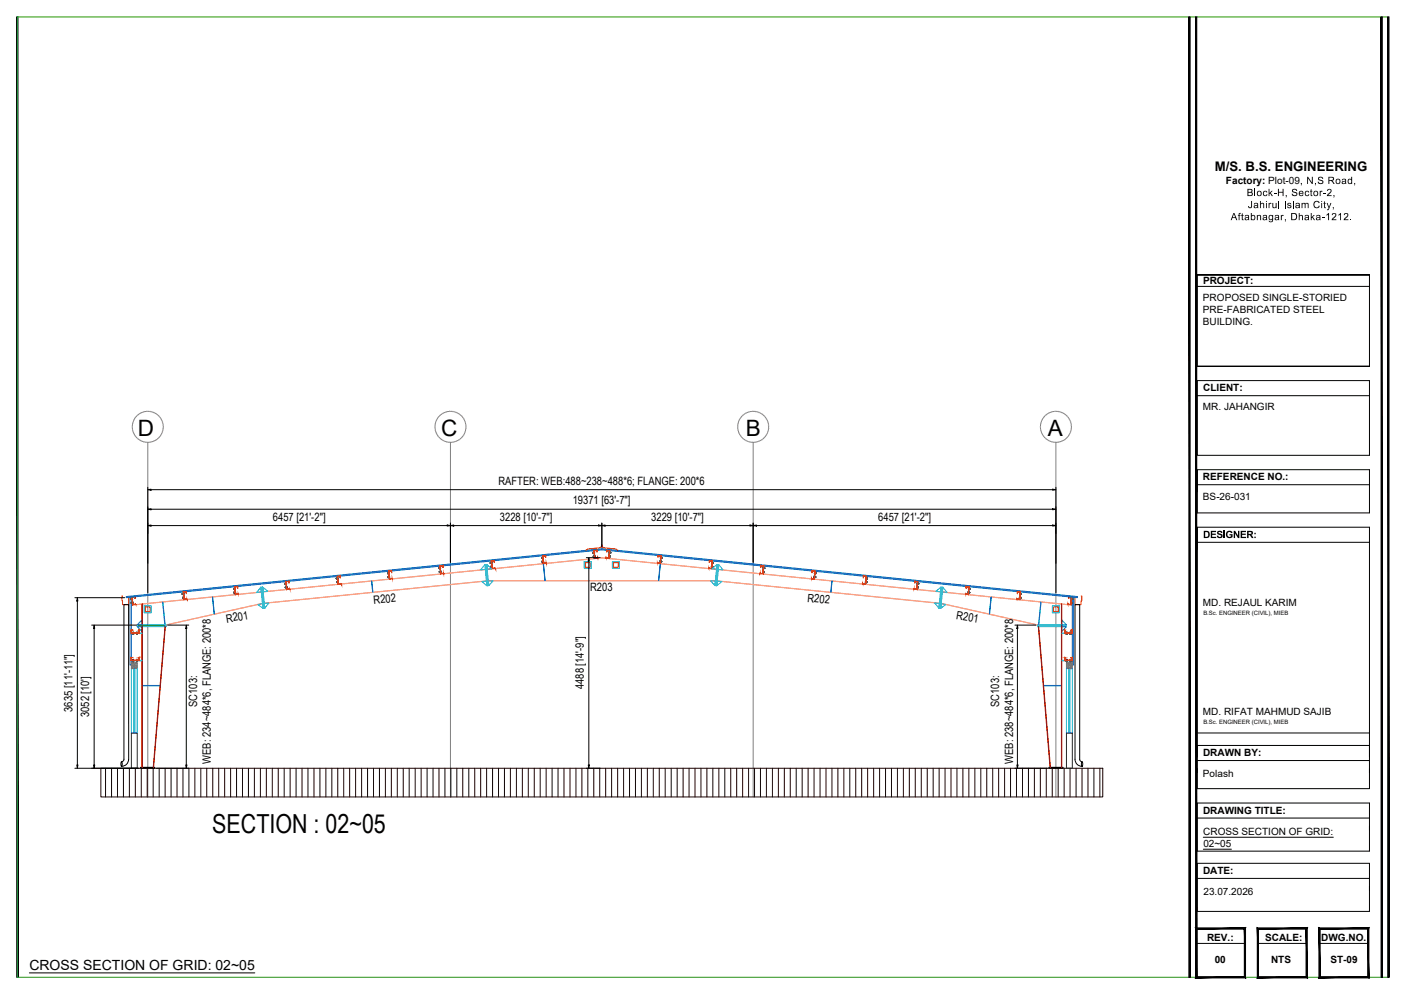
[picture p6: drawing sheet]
<svg xmlns="http://www.w3.org/2000/svg" width="420mm" height="297mm" viewBox="0 0 420 297" stroke-linecap="round" stroke-linejoin="round" font-family="sans-serif">
<defs><g id="words">
<text font-size="7.8" x="63.5" y="249.1">SECTION : 02~05</text>
<g font-size="6.7">
<text x="41.3" y="130.3">D</text>
<text x="132" y="130.4">C</text>
<text x="223" y="130.3">B</text>
<text x="313.4" y="130.3">A</text>
</g>
<text font-size="4.2" x="8.8" y="289.8">CROSS SECTION OF GRID: 02~05</text>
<text font-size="3.9" x="363.3" y="51.1">M/S. B.S. ENGINEERING</text>
<g font-size="3.4">
<text x="149.1" y="145">RAFTER: WEB:488~238~488*6; FLANGE: 200*6</text>
<text x="81.6" y="155.6">6457 [21'-2&quot;]</text>
<text x="149.5" y="155.6">3228 [10'-7&quot;]</text>
<text x="171.3" y="150.7">19371 [63'-7&quot;]</text>
<text x="194.8" y="155.6">3229 [10'-7&quot;]</text>
<text x="262.7" y="155.6">6457 [21'-2&quot;]</text>
<text x="176.5" y="176.6">R203</text>
<text x="241.4" y="179.8" transform="rotate(6 241.4 179.8)">R202</text>
<text x="111.8" y="180.5" transform="rotate(-6 111.8 180.5)">R202</text>
<text x="285.9" y="185" transform="rotate(10 285.9 185)">R201</text>
<text x="67.8" y="186.1" transform="rotate(-10 67.8 186.1)">R201</text>
<text x="174.6" y="205.9" transform="rotate(-90 174.6 205.9)">4488 [14'-9&quot;]</text>
<text x="21.7" y="212.7" transform="rotate(-90 21.7 212.7)">3635 [11'-11&quot;]</text>
<text x="26.7" y="214.3" transform="rotate(-90 26.7 214.3)">3052 [10']</text>
<text x="59" y="211.2" transform="rotate(-90 59 211.2)">SC103:</text>
<text x="298.8" y="211.2" transform="rotate(-90 298.8 211.2)">SC103:</text>
<text x="63.1" y="228.2" transform="rotate(-90 63.1 228.2)">WEB: 234~484*6, FLANGE: 200*8</text>
<text x="303" y="228.2" transform="rotate(-90 303 228.2)">WEB: 238~484*6, FLANGE: 200*8</text>
</g>
<g font-size="3">
<text x="366.6" y="55">Factory: Plot-09</text>
<text x="372.8" y="58.6">Block-H, Sector-2,</text>
<text x="388.7" y="55">, N,S Road,</text>
<text x="368" y="65.8">Aftabnagar, Dhaka-1212.</text>
<text x="373.2" y="62.2">Jahirul Islam City,</text>
<text x="359.7" y="90">PROPOSED SINGLE-STORIED</text>
<text x="359.8" y="84.8">PROJECT:</text>
<text x="359.7" y="93.6">PRE-FABRICATED STEEL</text>
<text x="359.7" y="97.2">BUILDING.</text>
<text x="359.8" y="117">CLIENT:</text>
<text x="359.7" y="122.6">MR. JAHANGIR</text>
<text x="359.7" y="143.6">REFERENCE NO.:</text>
<text x="359.7" y="149.3">BS-26-031</text>
<text x="359.8" y="160.8">DESIGNER:</text>
<text x="359.7" y="181.2">MD. REJAUL KARIM</text>
<text x="359.7" y="213.7">MD. RIFAT MAHMUD SAJIB</text>
<text x="359.8" y="226">DRAWN BY:</text>
<text x="359.7" y="232.3">Polash</text>
<text x="359.8" y="243.2">DRAWING TITLE:</text>
<text x="359.8" y="249.6">CROSS SECTION OF GRID:</text>
<text x="359.9" y="253.1">02~05</text>
<text x="359.8" y="261.2">DATE:</text>
<text x="359.9" y="267.6">23.07.2026</text>
<text x="361" y="281.1">REV.:</text>
<text x="378.4" y="281.2">SCALE:</text>
<text x="395.1" y="281.2">DWG.NO.</text>
<text x="363.2" y="287.8">00</text>
<text x="380.1" y="287.9">NTS</text>
<text x="397.9" y="287.9">ST-09</text>
</g>
<g font-size="1.8">
<text x="359.9" y="183.9">B.Sc. ENGINEER (CIVIL), MIEB</text>
<text x="359.9" y="216.5">B.Sc. ENGINEER (CIVIL), MIEB</text>
</g>
</g></defs>
<!-- layer: gr-line -->
<g fill="none" stroke="#808080" stroke-width=".3">
<path d="M39.6 127.8v.5M39.6 126.8v.5M39.7 128.8l.2 .5M39.9 125.9l-.2 .4M40.1 129.7l.3 .5M40.3 125l-.2 .4M40.7 130.6l.3 .3M41 124.2l-.4 .4M41.4 131.2l.4 .3M41.8 123.6l-.4 .3M42.3 131.8l.4 .1M42.7 123.2l-.5 .2"/>
<path d="M43.2 132.1l.5 .1M43.7 123h-.5M44.2 122.9h.5M44.7 132.2h-.5v106M45.2 123l.5 .2M45.7 131.9l-.5 .2M46.1 123.3l.5 .3M46.6 131.5l-.5 .2M47 123.9l.4 .3M47.4 130.9l-.4 .3M47.7 124.6l.3 .4M48 130.1l-.3 .4"/>
<path d="M48.3 125.4l.2 .4M48.5 129.3l-.2 .4M48.6 126.3l.2 .5M48.7 128.3l-.1 .5M48.8 127.3v.5M130.1 127.8l.1 .5M130.1 126.8v.5M130.3 128.8l.1 .5M130.4 125.9l-.1 .4M130.6 129.7l.3 .5M130.9 125l-.3 .4M131.2 130.6l.4 .3"/>
<path d="M131.5 124.2l-.3 .4M131.9 131.2l.4 .3M132.3 123.6l-.4 .3M132.8 131.8l.5 .1M133.2 123.2l-.4 .2M133.7 132.1l.5 .1M134.2 123h-.5M134.7 122.9h.5M135.2 132.2h-.5v106M135.7 123l.5 .2M136.2 131.9l-.5 .2M136.7 123.3l.4 .3"/>
<path d="M137.1 131.5l-.4 .2M137.5 123.9l.4 .3M137.9 130.9l-.4 .3M138.2 124.6l.3 .4M138.5 130.1l-.3 .4M138.8 125.4l.2 .4M139 129.3l-.2 .4M139.2 126.3l.1 .5M139.3 128.3l-.1 .5M139.3 127.3v.5M220.6 127.8l.1 .5M220.7 126.8l-.1 .5"/>
<path d="M220.8 128.8l.1 .5M220.9 125.9l-.1 .4M221.1 129.7l.3 .5M221.4 125l-.3 .4M221.7 130.6l.4 .3M222 124.2l-.3 .4M222.5 131.2l.4 .3M222.8 123.6l-.4 .3M223.3 131.8l.5 .1M223.8 123.2l-.5 .2M224.3 132.1l.5 .1M224.7 123h-.5"/>
<path d="M225.2 122.9h.5M225.7 132.2h-.5v106M226.2 123l.5 .2M226.7 131.9l-.5 .2M227.2 123.3l.4 .3M227.6 131.5l-.4 .2M228 123.9l.4 .3M228.4 130.9l-.4 .3M228.8 124.6l.3 .4M229.1 130.1l-.3 .4M229.3 125.4l.2 .4M229.6 129.3l-.3 .4"/>
<path d="M229.7 126.3l.1 .5M229.8 128.3l-.1 .5M229.9 127.3l-.1 .5M311.2 127.8v.5M311.2 126.8v.5M311.3 128.8l.2 .5M311.5 125.9l-.2 .4M311.7 129.7l.3 .5M311.9 125l-.2 .4M312.3 130.6l.3 .3M312.6 124.2l-.4 .4M313 131.2l.4 .3"/>
<path d="M313.4 123.6l-.5 .3M313.8 131.8l.5 .1M314.3 123.2l-.5 .2M314.8 132.1l.5 .1M315.3 123h-.6M315.7 122.9h.6M316.3 132.2h-.5v106M316.8 123l.4 .2M317.2 131.9l-.4 .2M317.7 123.3l.4 .3M318.2 131.5l-.5 .2M318.6 123.9l.3 .3"/>
<path d="M318.9 130.9l-.3 .3M319.3 124.6l.3 .4M319.6 130.1l-.3 .4M319.8 125.4l.3 .4M320.1 129.3l-.3 .4M320.2 126.3l.1 .5M320.3 128.3l-.1 .5M320.4 127.3v.5"/>
</g>
<!-- layer: Base -->
<g fill="none" stroke="#1f0000" stroke-width=".3">
<path d="M30.2 229.6h299.6v8.6h-299.6zM31.6 229.6v8.6M33.4 229.6v8.6M35.1 229.6v8.6M36.9 229.6v8.6M38.7 229.6v8.6M40.5 229.6v8.6M42.2 229.6v8.6M44 229.6v8.6M45.8 229.6v8.6M47.6 229.6v8.6M49.4 229.6v8.6"/>
<path d="M51.2 229.6v8.6M52.9 229.6v8.6M54.7 229.6v8.6M56.5 229.6v8.6M58.3 229.6v8.6M60 229.6v8.6M61.8 229.6v8.6M63.6 229.6v8.6M65.4 229.6v8.6M67.2 229.6v8.6M69 229.6v8.6M70.7 229.6v8.6"/>
<path d="M72.5 229.6v8.6M74.3 229.6v8.6M76.1 229.6v8.6M77.9 229.6v8.6M79.7 229.6v8.6M81.4 229.6v8.6M83.2 229.6v8.6M85 229.6v8.6M86.8 229.6v8.6M88.5 229.6v8.6M90.3 229.6v8.6M92.1 229.6v8.6"/>
<path d="M93.9 229.6v8.6M95.7 229.6v8.6M97.5 229.6v8.6M99.2 229.6v8.6M101 229.6v8.6M102.8 229.6v8.6M104.6 229.6v8.6M106.3 229.6v8.6M108.1 229.6v8.6M109.9 229.6v8.6M111.7 229.6v8.6M113.5 229.6v8.6"/>
<path d="M115.3 229.6v8.6M117 229.6v8.6M118.8 229.6v8.6M120.6 229.6v8.6M122.4 229.6v8.6M124.2 229.6v8.6M125.9 229.6v8.6M127.7 229.6v8.6M129.5 229.6v8.6M131.3 229.6v8.6M133.1 229.6v8.6M134.8 229.6v8.6"/>
<path d="M136.6 229.6v8.6M138.4 229.6v8.6M140.2 229.6v8.6M142 229.6v8.6M143.7 229.6v8.6M145.5 229.6v8.6M147.3 229.6v8.6M149.1 229.6v8.6M150.9 229.6v8.6M152.6 229.6v8.6M154.4 229.6v8.6M156.2 229.6v8.6"/>
<path d="M158 229.6v8.6M159.8 229.6v8.6M161.5 229.6v8.6M163.3 229.6v8.6M165.1 229.6v8.6M166.9 229.6v8.6M168.7 229.6v8.6M170.5 229.6v8.6M172.2 229.6v8.6M174 229.6v8.6M175.8 229.6v8.6M177.6 229.6v8.6"/>
<path d="M179.3 229.6v8.6M181.1 229.6v8.6M182.9 229.6v8.6M184.7 229.6v8.6M186.5 229.6v8.6M188.3 229.6v8.6M190 229.6v8.6M191.8 229.6v8.6M193.6 229.6v8.6M195.4 229.6v8.6M197.1 229.6v8.6M198.9 229.6v8.6"/>
<path d="M200.7 229.6v8.6M202.5 229.6v8.6M204.3 229.6v8.6M206.1 229.6v8.6M207.8 229.6v8.6M209.6 229.6v8.6M211.4 229.6v8.6M213.2 229.6v8.6M215 229.6v8.6M216.7 229.6v8.6M218.5 229.6v8.6M220.3 229.6v8.6"/>
<path d="M222.1 229.6v8.6M223.9 229.6v8.6M225.6 229.6v8.6M227.4 229.6v8.6M229.2 229.6v8.6M231 229.6v8.6M232.8 229.6v8.6M234.5 229.6v8.6M236.3 229.6v8.6M238.1 229.6v8.6M239.9 229.6v8.6M241.7 229.6v8.6"/>
<path d="M243.4 229.6v8.6M245.2 229.6v8.6M247 229.6v8.6M248.8 229.6v8.6M250.6 229.6v8.6M252.3 229.6v8.6M254.1 229.6v8.6M255.9 229.6v8.6M257.7 229.6v8.6M259.5 229.6v8.6M261.3 229.6v8.6M263 229.6v8.6"/>
<path d="M264.8 229.6v8.6M266.6 229.6v8.6M268.4 229.6v8.6M270.2 229.6v8.6M271.9 229.6v8.6M273.7 229.6v8.6M275.5 229.6v8.6M277.3 229.6v8.6M279.1 229.6v8.6M280.8 229.6v8.6M282.6 229.6v8.6M284.4 229.6v8.6"/>
<path d="M286.2 229.6v8.6M288 229.6v8.6M289.7 229.6v8.6M291.5 229.6v8.6M293.3 229.6v8.6M295.1 229.6v8.6M296.9 229.6v8.6M298.6 229.6v8.6M300.4 229.6v8.6M302.2 229.6v8.6M304 229.6v8.6M305.8 229.6v8.6"/>
<path d="M307.6 229.6v8.6M309.3 229.6v8.6M311.1 229.6v8.6M312.9 229.6v8.6M314.7 229.6v8.6M316.4 229.6v8.6M318.2 229.6v8.6M320 229.6v8.6M321.8 229.6v8.6M323.6 229.6v8.6M325.4 229.6v8.6M327.1 229.6v8.6"/>
<path d="M328.9 229.6v8.6"/>
</g>
<!-- layer: Base plate -->
<path d="M42.1 229.3h4.2v.3h-4.2zM313.7 229.3h4.2v.3h-4.2z" fill="none" stroke="#000" stroke-width=".3"/>
<!-- layer: Rafter -->
<path d="M177.7 166.8h.1M182.2 166.8h.1M39.6 180.7h.1M39.6 180.7l140.4-14 140.3 14-140.3-14zM49.7 186.8l28.8-6.4 67.5-6.8h67.9l67.6 6.8 28.8 6.4M49.7 186.7l28.8-6.4 67.5-6.8h67.9l67.6 6.8 28.8 6.4M320.4 180.7h.1" fill="none" stroke="#ff9f7f" stroke-width=".3"/>
<!-- layer: Connection Plate -->
<g fill="none" stroke="#00b3b3" stroke-width=".3">
<path d="M78 175.5l.6 6.3 .6-.1M78 175.5l.1 1.4-1.3 .1zM78.3 175.5l.6 6.2M78.5 175.5l1.6 1.2-1.4 .1zM78.5 175.5l.7 6.2M78.5 175.5h-.5M144.1 173.8l1.4-.2 .1 1.4zM145 168.7l-1.3 1.6 1.4-.1M145.3 168.7l.6 6.3M145.5 168.7h-.5l.6 6.3h.6M145.5 168.7l1.6 1.3-1.4 .1zM145.5 168.7l.7 6.3"/>
<path d="M146 173.6h1.4l-1.2 1.4zM174.7 167.8h2.1v2.1h-2.1zM183.1 167.8h2.1v2.1h-2.1zM212.5 173.6h1.4l-.1 1.4zM212.9 170l1.5-1.3-.1 1.4zM213.8 175l.6-6.3h.6l-.7 6.3M213.8 175h.5M214.5 173.6l1.4 .2-1.6 1.2zM214.7 168.7l-.6 6.3M215 168.7l1.2 1.6-1.4-.1M279.9 176.7l1.5-1.2-.1 1.3zM281.7 175.5l-.6 6.2"/>
<path d="M282 175.5l1.2 1.5-1.4-.1zM282 175.5h-.6l-.6 6.2 .5 .1M282 175.5l-.7 6.3M41 186.7h8.7v.6h-8.7zM41 187h8.7M43.1 181h2.1v2.1h-2.1zM77.1 180.7l1.4-.3 .1 1.4zM79 180.3l1.4-.1-1.2 1.5zM279.5 180.2l1.4 .1-.1 1.4zM281.5 180.4l1.3 .3-1.5 1.1zM310.3 186.7h8.6v.6h-8.6zM310.3 187h8.6"/>
<path d="M314.7 181h2.1v2.1h-2.1z"/>
</g>
<!-- layer: Stiffener -->
<g fill="none" stroke="#008ab8" stroke-width=".3">
<path d="M48.6 179.9l.7 6.8M48.7 179.9l.7 6.8M63.5 178.4l.6 5.1zM111.1 173.7l.3 3.3zM162.5 168.5l.5 5zM197.4 168.5l-.5 5zM248.8 173.7l-.3 3.3zM296.4 178.4l-.6 5.1zM311.3 179.9l-.7 6.8M41 187.3h1.4v1.4zM42.4 185.3v1.4h-1.4zM317.5 187.3h1.4l-1.4 1.4z"/>
<path d="M317.5 185.3l1.4 1.4h-1.4zM42.5 204.8h5.4zM312.1 204.8l5.3 .1z"/>
</g>
<!-- layer: Trim -->
<path d="M36.7 178.1h-.3l.2 2.6h1.9v-2.2l1.7-.1M175.2 164.5l.6-.5 3.8-.3 .4-.9 .3 .9 3.9 .3 .5 .5M323.3 178.1h.2l-.2 2.6h-1.8v-2.2l-1.7-.1" fill="none" stroke="#f00" stroke-width=".3"/>
<!-- layer: DIM -->
<g fill="none" stroke="#000" stroke-width=".3">
<path d="M44.2 145.6v31.5M45.2 157.1h88.5M45.2 152.2h269.6M45.2 146.3h269.6M134.7 156.3v11.7M135.7 157.1h43.3M180 156.3v7.2M181 157.1h43.3M225.2 156.3v11.7M226.2 157.1h88.6M315.8 145.6v31.5M22.4 178.6h14.9"/>
<path d="M23.1 179.6v49M175.3 166.7h4.2M176.1 167.6v61M27.4 186.8h21.8M28.2 187.8v40.8M50.1 186.8h6.4M55.7 187.8v40.8M303.5 186.8h6.3M304.2 187.8v40.8M22.4 229.6h19.2M36.3 227.7a.77 .77 0 0 1 0 1.2zM38.5 226.9a2.11 2.11 0 0 1-2.1 2.1"/>
<path d="M38.5 226.9v-46.2h-1.4v46.2l-.2 .5-.5 .2M46.8 229.6h9.7M175.3 229.6h4.2M303.5 229.6h9.7M323.5 227.7a.77 .77 0 0 1 0 1.2zM323.6 227.6l-.5-.2-.2-.5v-46.2h-1.4v46.2a2.11 2.11 0 0 0 2.1 2.1"/>
</g>
<!-- layer: Sheeting -->
<path d="M37.7 178.3l142.3-14.3 142.2 14.3v.3l-142.2-14.3-142.2 14.3zM39.3 178.5v20.2h-.4v-20.2M320.7 178.5v20.2h.4v-20.2" fill="none" stroke="#005cb8" stroke-width=".3"/>
<!-- layer: Purlin Cleat -->
<g fill="none" stroke="#0cc" stroke-width=".3">
<path d="M39.4 178.7l.3 2zM54.8 177.1l.2 2.1zM70.1 175.6l.2 2.1zM85.5 174l.2 2.1zM100.8 172.5l.3 2.1zM116.2 170.9l.3 2.1zM131.5 169.4l.3 2.1zM146.9 167.9l.3 2.1zM162.2 166.3l.3 2.1zM177.6 164.8l.3 2.1zM182.3 164.8l-.2 2.1zM197.6 166.3l-.2 2.1z"/>
<path d="M213 167.9l-.2 2.1zM228.3 169.4l-.2 2.1zM243.7 170.9l-.2 2.1zM259.1 172.5l-.3 2.1zM274.4 174l-.1 2.1zM289.8 175.6l-.2 2.1zM305.1 177.1l-.1 2.1zM320.5 178.7l-.2 2zM39.5 197.3l2.9 .1zM39.5 189.2l2.9 .1zM317.5 197.3l3 .1zM317.5 189.2l3 .1z"/>
</g>
<g fill="none" stroke="#545454" stroke-width=".3">
<path d="M39.1 179.1h.1M39.2 179v.1M39.2 179.1v-.1v.1M39.2 179h.1M39.3 178.9l.1 .3M39.3 179v.1zM39.3 179h.1M39.3 178.9h.1M39.3 179v.1M39.4 178.9h.1M39.4 178.9v.2M39.4 179l-.1 .2"/>
<path d="M39.4 178.8l.1 .4zM39.4 179.1h-.2M39.4 178.9h-.1M39.4 179.1h.1M39.5 180h-.1M39.5 178.8l.1 .4zM39.5 180l.1 .3zM39.6 178.9h.1M39.6 179h.1M39.6 179.1h.1M39.6 178.9v.2M39.6 178.8v.1"/>
<path d="M39.6 178.8v.3M39.6 179.9l.1 .4zM39.6 180l.2 .3M39.7 180h.1M39.8 180v.2M54.5 177.4h.1M54.5 177.4v.2M54.5 177.5v.1M54.5 177.6h.1M54.5 177.6v-.2v.2M54.6 177.4v.2M54.6 177.4h.1"/>
<path d="M54.6 177.6v-.2v.2M54.6 177.6h.1M54.6 178.5h.1M54.6 178.5v.2M54.6 178.5v.1M54.6 178.7h.1M54.6 177.3v.1M54.6 177.4l.1 .2M54.6 177.5l.1 .1M54.6 177.3h.2M54.6 177.4l.1 .1M54.6 177.5v.1"/>
<path d="M54.7 178.7h.1M54.7 178.5h.1M54.7 177.6h.1M54.7 178.7v-.2v.2M54.7 178.5l-.1 .2M54.7 178.5l.1 .2M54.7 177.3h.1M54.8 177.4v.2M54.8 178.5v.2M54.8 177.3v.4zM54.8 177.3v.3M54.8 177.4h-.1"/>
<path d="M54.8 178.5h.1M54.8 177.3l-.1 .1M54.8 178.7h.1M54.8 177.6h-.1M54.9 178.4h.1M54.9 178.5v.2M54.9 178.5h-.1M54.9 177.3v.3zM54.9 178.4v.4zM54.9 178.4l-.2 .1M54.9 178.7h.1M54.9 177.3v.3"/>
<path d="M54.9 177.3h.1M54.9 177.4l.1 .1M54.9 177.4h.1M54.9 177.6h.1M54.9 177.5h.1M55 177.3h.1M55 177.5v.1M55 177.3v.1M55 178.4v.4zM55 177.3h-.1M55 177.6h.1M55 177.3v.3"/>
<path d="M55 178.5l.1 .1M55 178.5h.1M55 177.6h-.1M55 178.4v.3M55 178.7h.1M55 178.6h.1M55.1 178.7h.1M55.1 178.4v.1M55.1 178.4h-.1M55.1 178.4v.3M69.9 175.9h.1M69.9 176.1h.1"/>
<path d="M69.9 175.9v.2M69.9 175.9v.1M69.9 176.1v-.2v.2M69.9 176h.1M69.9 176v.1M69.9 176v-.1v.1M70 176v-.1v.1M70 175.9h.1M70 175.9v.1M70 175.8v.1M70 176h.1M70 177v.2"/>
<path d="M70 175.8v.3M70 177h.2M70 177.2h.1M70 175.9v.2M70 177h.1M70 176.1h.1M70 177v.2v-.2M70.1 177v.2M70.1 177.2h.1M70.1 176.9v.3M70.1 176.9v.2M70.1 175.8h.1"/>
<path d="M70.1 175.8v.2M70.1 175.8l.1 .3zM70.1 175.8h-.1M70.1 175.9h-.1M70.1 176v.1M70.1 177.1v.1M70.1 175.8v.3M70.1 177.1h.1M70.1 176.1h-.1M70.2 176.9h.1M70.2 177v.1M70.2 176.9v.1"/>
<path d="M70.2 175.8l.1 .3zM70.2 177.1v.1M70.2 176.9l.1 .3zM70.2 176.9l.1 .3M70.2 176.9h-.1M70.3 177.2h-.1M70.3 175.8h.1M70.3 175.8v.3M70.3 177.2h-.2M70.3 176.1h.1M70.3 176h.1M70.3 175.8v.2"/>
<path d="M70.3 176.9l.1 .3zM70.3 175.8l.1 .3M70.4 176h.1M70.4 176.1h-.1M70.4 176.9v.3M70.4 176.9h.1M70.4 177.1h.1M70.4 177h.1M70.4 176.9v.2M70.4 177.1l.1 .1M70.4 176.9l.1 .3M70.5 177.1v.1"/>
<path d="M85.2 174.3h.1M85.2 174.3v.2M85.3 174.3v.2M85.3 174.3l-.1 .2M85.3 174.3h.1M85.3 175.5v.1M85.3 174.3l.1 .2M85.3 175.6h.1M85.3 175.5h.1M85.3 174.2v.1M85.3 175.4v.2M85.3 174.3h.2"/>
<path d="M85.3 174.4v.1M85.3 174.5h-.1M85.4 174.5h-.1M85.4 175.5v.1M85.4 175.4h.1M85.4 175.6v-.2v.2M85.4 175.6h.1M85.4 175.4v.2zM85.4 174.2v.1M85.4 174.3l.1 .2M85.4 174.3h.1M85.4 175.4l.1 .2"/>
<path d="M85.5 175.4l-.1 .2M85.5 174.2v.4zM85.5 175.6h.1M85.5 174.3v.2M85.5 174.5h-.1M85.5 175.4h.1M85.5 174.5h.1M85.5 174.5h-.2M85.6 175.4h.1M85.6 175.6h.1M85.6 175.4v.2M85.6 174.2v.3z"/>
<path d="M85.6 175.3v.4zM85.6 175.4h-.2M85.6 175.6h-.1M85.6 174.2h.1M85.6 174.3v.2M85.6 174.3h.1M85.6 174.4h.1M85.6 174.5h.1M85.7 174.3v.1M85.7 174.2h.1M85.7 174.4v.1M85.7 174.2v.1"/>
<path d="M85.7 175.3v.4zM85.7 174.2v.3M85.7 174.5h.1M85.7 175.4v.2M85.7 175.4h.1M85.7 175.6h.1M85.7 175.5h.1M85.8 175.4v.2M85.8 175.6h.1M85.8 175.3v.1M85.8 175.3l-.1 .1M100.5 172.8l.1 .2"/>
<path d="M100.6 172.8v.2zM100.6 172.8h.1M100.6 173v-.2v.2M100.6 173h.1M100.6 172.9v.1M100.6 172.8v.2M100.6 172.8l.1 .2M100.7 172.8v.2M100.7 172.8h.1M100.7 174h.1M100.7 174.1h.1M100.7 172.9h.1"/>
<path d="M100.7 173.9v.2M100.7 173.9h.1M100.7 172.7v.1M100.7 172.7h.1M100.7 174.1v-.2v.2M100.7 172.7v.3M100.7 173h.1M100.7 172.8v.1M100.7 172.9v.1M100.7 173.9v.2v-.2M100.8 173.9v.2M100.8 173.9h.1"/>
<path d="M100.8 173.8v.1M100.8 174.1h.1M100.8 173.8v.3M100.8 173.8h.1M100.8 172.7h.1M100.8 173.9v.1M100.8 172.7v.3M100.8 172.7l.1 .3zM100.8 172.8h-.1M100.8 172.9h-.1M100.8 174v.1M100.8 174h.1"/>
<path d="M100.8 173h.1M100.9 173.8h.1M100.9 173.9v.1M100.9 174v.1M100.9 173.8v.1M100.9 172.7l.1 .3zM100.9 173.8l.1 .3zM100.9 173.9h-.1M100.9 174.1h.1M100.9 172.7l.1 .3M100.9 173.8l.1 .3M100.9 174.1h-.1"/>
<path d="M101 172.7h.1M101 172.8v.1M101 173h.1M101 172.9v.1M101 173.8l.1 .3zM101 172.7l.1 .3M101 173.8l.1 .3M101.1 173.8h.1M101.1 173.9v.1M101.1 173.9h.1M101.1 173h-.1M101.1 174.1h.1"/>
<path d="M101.1 174h.1M101.1 173.8v.1M101.2 173.8l-.1 .3M101.2 174.1h.1M115.9 171.3v.1M115.9 171.4h.1M115.9 171.2v.2M116 171.4h.1M116 171.2h.1M116 171.4v-.2v.2M116 171.2v.2M116 172.4h.1"/>
<path d="M116 172.4v.1M116 171.3l.1 .1M116 172.4v.1l.1-.1M116 172.5h.1M116 171.2l.1 .3M116.1 171.2v.2M116.1 172.4v.1v-.1M116.1 172.5h.1M116.1 172.4l-.1 .1M116.1 171.4h.1M116.1 172.4v.1M116.1 172.3h.1"/>
<path d="M116.1 172.3v.2M116.1 172.3v.2v-.2M116.1 172.3l.1 .1M116.1 172.3l.1 .3M116.1 172.3h.2M116.2 171.1v.1M116.2 171.2v.2M116.2 171.4h.1M116.2 172.4v.1M116.2 171.2h-.1M116.2 171.1v.4zM116.2 171.4v.1"/>
<path d="M116.2 171.2h-.2M116.2 172.6h.1M116.3 172.3h.1M116.3 172.3v.2M116.3 171.1v.4zM116.3 172.3l-.1 .1M116.3 172.5h.1M116.3 172.2v.4zM116.3 171.2v.2M116.3 172.3v.3M116.3 172.5h-.1M116.3 171.2h.1"/>
<path d="M116.3 171.2l.1 .1M116.3 171.1h.1M116.3 172.6h-.1M116.3 171.4h.1M116.4 171.1h.1M116.4 171.1v.1M116.4 171.3v.1M116.4 172.2v.4zM116.4 171.4h-.1M116.4 171.2v.2M116.4 171.4h.1M116.4 172.3h.1"/>
<path d="M116.4 172.3v.2M116.4 172.5h.1M116.5 172.5h.1M116.5 172.3v.2M116.5 172.2v.1M116.5 172.5v.1M131.3 169.7v.1M131.3 169.7v.2M131.3 169.7h.2M131.3 169.7v.2v-.2M131.3 169.9h.1M131.3 169.7h.1"/>
<path d="M131.4 169.7v.2v-.2M131.4 169.9h.1M131.4 170.8h.1M131.4 169.7v.1M131.4 170.9v.1M131.4 169.6v.3M131.4 170.8v.2M131.4 169.6v.1M131.4 169.6h.1M131.4 171h.1M131.4 169.8v.1M131.4 169.9h.2"/>
<path d="M131.5 171v-.2v.2M131.5 171h-.1M131.5 170.8l-.1 .2M131.5 170.8v.2M131.5 170.8h.1M131.5 170.7h.1M131.5 169.6h.1M131.5 169.7v.1M131.5 169.6v.1M131.5 170.9v.1M131.5 169.6h-.1M131.5 171h.2"/>
<path d="M131.5 169.9h.1M131.5 169.6l.1 .3zM131.5 169.6v.2M131.5 169.8h-.1M131.6 170.8l.1 .2M131.6 170.8h-.1M131.6 170.7h.1M131.6 169.6l.1 .3zM131.6 170.7l.1 .4zM131.6 170.7l.1 .3M131.6 170.9l-.1 .1M131.7 171h.1"/>
<path d="M131.7 169.6h.1M131.7 169.6v.3M131.7 169.8h.1M131.7 169.7h.1M131.7 169.9h.1M131.7 169.7v.1M131.7 169.8l.1 .1M131.7 169.6v.1M131.7 170.7l.1 .3zM131.7 169.6l.1 .3M131.8 169.9h.1M131.8 170.7v.3"/>
<path d="M131.8 170.7h.1M131.8 170.8h.1M131.8 171h.1M131.8 170.9h.1M131.8 170.8v.1M131.8 170.9l.1 .1M131.8 170.7v.1M131.9 171h.1M131.9 170.7v.3M131.9 171h-.1M146.6 168.3v-.1v.1M146.6 168.3h.1"/>
<path d="M146.6 168.2h.1M146.6 168.2v.1M146.6 168.3l.1-.1v.1M146.7 168.2v.1M146.7 168.2h.1M146.7 168.2v.1zM146.7 168.3h.1M146.7 169.3v.1zM146.7 169.3v.1M146.7 169.4h.1M146.7 168.1h.1M146.7 169.3h.1"/>
<path d="M146.7 168.1l.1 .3M146.8 168.3v.1M146.8 168.1v.2M146.8 168.3l-.1 .1M146.8 169.4h.1M146.8 168.2h.1M146.8 168.4h.1M146.8 169.3h.1M146.8 169.4v-.1v.1M146.8 169.2l.1 .1M146.8 169.2h.1M146.8 168.1l.1 .3"/>
<path d="M146.9 169.3v.1M146.9 169.4h-.1M146.9 169.3h-.1M146.9 169.2v.3M146.9 169.3l-.1 .1M146.9 168.1h.1M146.9 168v.4zM146.9 168.3h-.3M146.9 168.1v.2M146.9 168.1h-.2M146.9 169.5h.1M146.9 169.4h.1"/>
<path d="M146.9 169.4v.1M146.9 168.3v.1M147 169.2h.1M147 169.2v.2M147 169.4v.1M147 169.2v.1M147 168v.4zM147 169.2v.3zM147 169.3l-.1 .1M147 169.2v.3M147 169.4h-.1M147 169.2h-.1"/>
<path d="M147 169.5h.1M147 168.1l.1 .2M147 168.1h.1M147 168.3h.1M147.1 168.1v.2M147.1 168.3h.1M147.1 168v.1M147.1 168l-.1 .1M147.1 169.1l.1 .4zM147.1 169.2l.1 .2M147.1 169.2h.1M147.2 169.4h.1"/>
<path d="M147.2 169.2h.1M147.2 169.2v.2M147.2 169.2l-.1 .1M147.2 169.4v.1M161.9 166.6l.1 .2M162 166.7v.1M162 166.6h.1M162 166.6h-.1M162 166.8h.1M162 166.6v.2M162 166.8v-.2v.2M162.1 166.8v-.2v.2"/>
<path d="M162.1 166.6h.1M162.1 167.7h.1M162.1 167.7v.2M162.1 166.5v.1M162.1 166.8h.1M162.1 167.7v.2v-.2M162.1 167.9h.1M162.1 166.6v.2M162.1 166.7v.1M162.1 166.6l-.1 .2M162.1 167.7h.2M162.2 167.7v.2v-.2"/>
<path d="M162.2 167.9h.1M162.2 167.9v-.2v.2M162.2 167.7v.2M162.2 167.7h.1M162.2 167.7v.1M162.2 166.5h.1M162.2 166.6v.2M162.2 166.5l.1 .3zM162.2 166.8h-.1M162.2 166.5l.1 .3M162.2 166.5h-.1M162.2 166.8h.1"/>
<path d="M162.2 167.9h.2M162.3 167.6h.1M162.3 167.7l.1 .2M162.3 167.7h.1M162.3 166.5l.1 .3zM162.3 167.6l.1 .4zM162.3 167.6l-.1 .1M162.3 167.9h.1M162.3 167.9h-.1M162.4 166.6v.1M162.4 166.6h.1M162.4 166.8h.1"/>
<path d="M162.4 166.7h.1M162.4 166.5h.1M162.4 166.7l.1 .1M162.4 166.5v.1M162.4 167.6l.1 .4zM162.5 166.5l-.1 .3M162.5 166.5v.3M162.5 166.8h.1M162.5 167.6h.1M162.5 167.7h.1M162.5 167.6v.3M162.5 167.8h.1"/>
<path d="M162.5 167.9h.1M162.5 167.7v.1M162.5 167.6v.1M162.6 167.6h.1M162.6 167.8v.1M162.6 167.6v.3M162.6 167.9h.1M177.3 165.2h.1M177.3 165.1v.1l.1-.1M177.3 165.1v.1M177.3 165.1h.3M177.4 165.1v.1v-.1"/>
<path d="M177.4 165.1h.1M177.4 165.2v-.1v.1M177.4 165.2h.1M177.4 166.3h.1M177.4 165.1v.1M177.4 165l.1 .2M177.4 166.4l.1-.2v.2M177.4 166.2h.1M177.4 166.2v.2M177.4 165l.1 .3M177.4 166.4h.1M177.4 165h.1"/>
<path d="M177.5 166.2h.1M177.5 165.1v.1M177.5 166.2v.2M177.5 165.3h.1M177.5 165.2v.1M177.5 165.2h.1M177.5 166.2h.2M177.5 166.1l.1 .3M177.5 166.1l.1 .1M177.6 166.1h-.1M177.6 165h.1M177.6 165.1v.1"/>
<path d="M177.6 166.2v.1M177.6 165v.1M177.6 165v.3zM177.6 166.2l-.1 .2M177.6 166.2l-.1 .1M177.6 165h-.2M177.6 166.4h.1M177.6 165.2v.1M177.6 166.3v.1M177.6 165v.3M177.6 165.3h-.1M177.7 166.1h.1"/>
<path d="M177.7 166.1v.2M177.7 165v.3zM177.7 166.3v.1M177.7 166.1v.3zM177.7 166.1v.3M177.7 166.3h-.1M177.7 166.1h-.1M177.7 166.4h.1M177.7 165h.1M177.7 165v.3M177.7 165.2l.1 .1M177.7 165.2h.1"/>
<path d="M177.7 165.1h.1M177.8 165v.3M177.8 165h.1M177.8 166.1v.3zM177.8 165v.2M177.8 166.1v.3M177.8 166.1h.1M177.8 166.3h.1M177.8 166.2h.1M177.9 166.4h.1M177.9 166.3v.1M177.9 166.3h.1"/>
<path d="M177.9 166.2v.1M177.9 166.1h.1M177.9 166.1v.1M177.9 166.1v.3M182 166.4h.1M182 166.3v.1M182 166.1v.3M182 166.1v.1M182 166.2v.1M182 166.1h.1M182.1 166.2h.1M182.1 166.1h.1"/>
<path d="M182.1 166.3h.1M182.1 165.2h.1M182.1 165.3h.1M182.1 166.1v.3zM182.1 166.1v.3M182.1 165h.1M182.2 165v.3M182.2 165l-.1 .2M182.2 165l-.1 .3M182.2 165.2h.1M182.2 165h.1M182.2 165.1h.1"/>
<path d="M182.2 164.9v.4zM182.2 166.1v.3zM182.2 166.4h.2M182.2 166.1l.1 .1M182.3 166.3l-.1 .1M182.3 166.1h-.1M182.3 166.2h.1M182.3 166.1l-.1 .3M182.3 166.3h.1M182.3 166.1h.1M182.3 166.2v.1M182.3 165.2v.1"/>
<path d="M182.4 165l-.1 .3zM182.4 165.3h.1M182.4 166.3v.1M182.4 166.4h.1M182.4 165.2h.1M182.4 165v.3M182.4 165h.1M182.4 165l.2 .1M182.4 165.1v.1M182.4 166.1h.1M182.4 166.1l-.1 .2M182.4 166.2h.1"/>
<path d="M182.4 166.1v.3M182.4 166.2v.2M182.5 166.4v-.2v.2M182.5 166.4h.1M182.5 166.2h.1M182.5 166.2v.2M182.5 165.2v.1M182.5 165.3h.1M182.5 165.1v.1M182.5 165h.1M182.5 165v.1M182.5 166.3h.1"/>
<path d="M182.5 165v.3M182.5 165.1l.1 .1zM182.6 165.1h.1M182.6 165.2h.1M182.6 165.1v.1M197.4 167.9h.1M197.4 167.6v.1M197.4 167.8v.1M197.4 167.6h.1M197.4 167.6l.1 .3M197.4 167.6v.3M197.4 167.7v.1"/>
<path d="M197.5 167.6h.1M197.5 167.8h.1M197.5 167.7h.1M197.5 166.8h.1M197.5 167.6v.4zM197.5 166.7v.1M197.5 166.5h.1M197.5 166.5l.1 .3M197.5 166.7h.1M197.5 166.5v.3M197.5 166.5v.1M197.5 166.6v.1"/>
<path d="M197.5 166.6h.1M197.6 166.8h.1M197.6 166.7h.1M197.6 166.6h.1M197.6 167.9h.1M197.6 167.6v.4zM197.6 167.8v.1M197.6 166.5v.3zM197.6 167.7v.2M197.6 167.6l.1 .1M197.6 167.7h.1M197.6 167.6h.1"/>
<path d="M197.7 166.8h.1M197.7 167.9h.1M197.7 166.7v.1M197.7 166.5v.3zM197.7 166.5v.3M197.7 167.7v.2M197.7 166.6v.1M197.7 166.5h.1M197.7 167.7h.1M197.7 167.7l.1 .2M197.7 166.6h.1M197.7 166.5h.2"/>
<path d="M197.8 167.7v.2M197.8 167.7l-.1 .2M197.8 167.7h.1M197.8 166.7v.1M197.8 166.8h.1M197.8 167.9h-.2M197.8 166.6v.1M197.8 166.5v.1M197.9 166.5l-.1 .1M197.9 166.6h.1M197.9 166.8h.1M197.9 167.7v.2"/>
<path d="M197.9 166.6l-.1 .2M197.9 166.6v.2M197.9 166.8v-.2v.2M197.9 166.6l.1 .2v-.2M198 166.6v.2v-.2M198 166.6h.1M198 166.6v.2M212.7 169.4l.1 .1M212.7 169.4h.1M212.7 169.2h.1M212.7 169.2v.2M212.8 169.2l-.1 .2"/>
<path d="M212.8 169.2v.1M212.8 169.4h.1M212.8 169.2h.1M212.8 169.2v.2M212.8 168.3h.1M212.9 168v.1M212.9 169.1l-.1 .4zM212.9 168.3h.1M212.9 168.1l-.1 .2M212.9 168.3h-.1M212.9 168h.1M212.9 168.1h.1"/>
<path d="M212.9 169.5h.2M212.9 169.5h.1M213 168l-.1 .4zM213 169.1l-.1 .4zM213 168.1l-.1 .2M213 169.2l-.1 .3M213 169.4h.1M213 169.2v.1M213 169.2h.1M213 169.3h.1M213 168.3v.1M213 169.4l.1 .1"/>
<path d="M213.1 169.5h.1M213.1 168l-.1 .4zM213.1 168.1h.1M213.1 169.3v.1M213.1 168.1v.2M213.1 168.3l-.1 .1M213.1 169.2h.1M213.1 168.2h.1M213.1 168.3h.1M213.1 168.1l-.1 .2M213.1 169.4h.1M213.1 169.2v.1"/>
<path d="M213.1 169.3h.1M213.1 169.2v.3M213.1 169.4v-.1v.1M213.1 169.3l.1 .1v-.1M213.1 169.3l.1 .1M213.2 168.3v.1M213.2 169.3v.1v-.1M213.2 169.4h.1M213.2 168.1v.2M213.2 168.3h.1M213.2 169.3h.1M213.2 168.1h.1"/>
<path d="M213.2 168.2h.1M213.2 168.1l-.1 .3M213.2 168.2v.1M213.2 169.3v.1M213.2 168.2l.1 .1M213.3 168.3v-.1v.1M213.3 168.3h.1M213.3 168.2h.1M213.3 168.2v.1M213.4 168.2l-.1 .1M228.1 171h.1M228.1 170.9h.1"/>
<path d="M228.1 170.7h.1M228.1 170.7v.3M228.1 170.7v.1M228.1 170.8v.1M228.1 170.9v.1M228.1 170.8h.1M228.2 171h.1M228.2 170.9h.1M228.2 170.7h.1M228.2 170.8h.1M228.2 169.9h.1M228.2 170.7v.3z"/>
<path d="M228.2 169.6v.3M228.2 170.7v.3M228.2 169.6v.1M228.2 169.8v.1M228.2 169.6h.1M228.2 169.8h.1M228.2 169.7v.1M228.3 169.9h.1M228.3 169.8h.1M228.3 169.6h.1M228.3 169.7h.1M228.3 169.6v.3z"/>
<path d="M228.3 170.7v.4zM228.3 169.6v.3M228.3 170.8l.1 .2M228.3 170.7h.1M228.3 170.7l.1 .3M228.3 170.7h.2M228.3 170.8h.1M228.4 169.9h.1M228.4 170.9v.1M228.4 169.6v.3zM228.4 169.6v.1M228.4 170.8v.2"/>
<path d="M228.4 169.8v.1M228.4 169.6v.3M228.4 169.8h.1M228.4 169.6h.2M228.4 169.6h.1M228.4 170.7h.1M228.4 170.8h.1M228.5 170.8v.1M228.5 170.8l-.1 .2M228.5 170.8h.1M228.5 170.8v.2M228.5 171h.1"/>
<path d="M228.5 171v-.2v.2M228.5 169.7v.1M228.5 169.8v.1M228.5 169.9h.1M228.5 169.7l-.1 .1M228.5 170.8l.1 .2M228.6 169.6h.1M228.6 169.6l-.1 .1M228.6 169.8l-.1 .1M228.6 169.7v.2M228.6 170.8h.1M228.6 169.8h.1"/>
<path d="M228.6 169.8v.1M228.6 170.9v.1M228.6 170.8v.2M228.6 169.9h.1M228.6 169.6l-.1 .3M228.6 171h.1M228.6 169.7h.1M228.6 169.7v.2zM228.6 169.7v.1M228.6 169.9v-.2l.1 .2M228.7 169.7v.2zM228.7 169.7h.1"/>
<path d="M228.7 169.7v.1M228.7 169.8h.1M228.7 169.7v.2M243.4 172.5l.1 .1M243.4 172.5h.1M243.4 172.3v.2M243.4 172.2l.1 .1M243.4 172.2v.1M243.5 172.5h.1M243.5 172.3h.1M243.5 172.3v.2M243.5 171.4h.1"/>
<path d="M243.5 172.2v.4zM243.5 171.1l.1 .1M243.6 171.3l-.1 .1M243.6 171.1h-.1M243.6 171.1h.1M243.6 171.4h.1M243.6 171.2l-.1 .2M243.6 171.2v.1M243.6 171.2h.1M243.6 172.5h.1M243.6 171.1v.4zM243.6 172.2v.4z"/>
<path d="M243.6 171.2v.2M243.6 172.6h.2M243.6 172.3l.1 .2M243.7 172.5h-.1M243.7 172.3h.1M243.7 172.3l-.1 .3M243.7 172.5h.1M243.7 172.3l.1 .2M243.8 171.1l-.1 .4zM243.8 171.5h.1M243.8 171.4h.1M243.8 172.4l-.1 .1"/>
<path d="M243.8 172.5h.1M243.8 171.4h-.1M243.8 172.6h.1M243.8 171.2v.2M243.8 171.2h.1M243.8 171.1v.1M243.8 172.3v.1M243.8 172.3h.1M243.8 172.5v-.2v.2M243.8 172.3l.1 .1M243.8 172.3v.3M243.8 172.5v-.2l.1 .2"/>
<path d="M243.8 172.4l.1 .1M243.9 172.5h.1M243.9 172.4v.1M243.9 171.4h.1M243.9 171.2v.2M243.9 171.2h.1M243.9 171.3v.1M243.9 172.4h.1M243.9 171.2v.2v-.2M243.9 171.2v.3M244 171.2v.2v-.2M244 171.4h.1"/>
<path d="M244 171.2h.1M244.1 171.2h.1M244.1 171.2l-.1 .2M258.8 174.1h.1M258.8 173.8v.1M258.8 173.8h.1M258.8 173.8v.3M258.9 173.9l-.1 .1M258.9 174l-.1 .1M258.9 174h.1M258.9 173.9h.1M258.9 173h.1"/>
<path d="M258.9 173.8h.1M258.9 173.8v.3zM258.9 173.8v.3M258.9 172.9v.1M258.9 172.9h.1M258.9 172.7h.1M258.9 172.7v.3M259 173h.1M259 172.7h.1M259 172.8l-.1 .1M259 173.8v.3zM259 174.1h.1"/>
<path d="M259 174v.1M259 172.7v.3zM259 174l.2 .1M259 172.7v.3M259 173.8v.3M259 173.8v.1M259 173.9v.1M259 173.8h.1M259 173.8l.1 .3M259 173.9h.1M259.1 173h.1M259.1 174v.1"/>
<path d="M259.1 174.1h.1M259.1 172.7v.3zM259.1 172.7v.1M259.1 173.9v.1M259.1 172.8v.1M259.1 172.9v.1M259.1 172.7h.1M259.1 173.8h.1M259.1 173.8v.1M259.1 172.7h.2M259.1 172.7v.3M259.1 172.8h.1"/>
<path d="M259.1 172.9h.1M259.2 173.9v.2l-.1-.2M259.2 173.9v.2v-.2M259.2 173.9h.1M259.2 173.9v.2M259.2 172.9v.1M259.2 173h.1M259.2 174.1h.1M259.2 172.8v.1M259.2 172.7h.1M259.2 173.9l.1 .2v-.2M259.2 173.9l.1 .2"/>
<path d="M259.3 172.7l-.1 .1M259.3 172.8l-.1 .1M259.3 172.8h.1M259.3 172.7l-.1 .3M259.3 172.8v.1M259.3 173.9v.1M259.3 173h.1M259.3 172.8v.2M259.3 173.9v.2M259.3 173v-.2v.2M259.3 172.8l.1 .1M259.4 172.8h.1"/>
<path d="M259.4 172.8v.1M259.4 173h.1M259.4 172.8v.2M259.4 172.9h.1M274.1 175.6h.1M274.2 175.3v.1M274.2 175.6h.1M274.2 175.4l-.1 .2M274.2 175.4h.1M274.2 175.5h.1M274.2 174.5h.1M274.3 175.3l-.1 .4z"/>
<path d="M274.3 174.2l-.1 .3M274.3 175.4l-.1 .2M274.3 174.2v.1M274.3 174.2h.1M274.3 174.3l-.1 .1M274.3 174.4l-.1 .1M274.3 174.3h.1M274.3 174.5h.1M274.3 174.4h.1M274.3 175.6h.1M274.4 174.2l-.1 .3zM274.4 175.3l-.1 .4z"/>
<path d="M274.4 175.6h.1M274.4 174.3l-.1 .2M274.4 175.4l-.1 .2M274.4 175.4h.1M274.4 174.5h.1M274.5 174.2l-.1 .4zM274.5 174.5h.1M274.5 175.4v.2M274.5 174.2v.1M274.5 175.4h.1M274.5 175.6h.1M274.5 174.3h.1"/>
<path d="M274.5 174.3v.2M274.5 175.5v.1M274.5 174.3l-.1 .2M274.5 175.4v.1M274.5 175.6v-.2v.2M274.6 175.5v.1M274.6 175.4h.1M274.6 174.3v.2M274.6 174.5h.1M274.6 175.6h.1M274.6 174.2v.1M274.6 174.3h.1"/>
<path d="M274.6 175.4v.2M274.6 174.4v.1M274.6 174.5v-.2l.1 .2M274.6 174.3l.1 .2M274.7 174.3h.1M274.7 174.3v.2M274.7 174.5h.1M274.7 174.3v.1M274.8 174.3l-.1 .2M289.5 177.2h.1M289.5 177.1v.1M289.5 176.9v.3"/>
<path d="M289.5 176.9v.2M289.5 176.9h.1M289.6 177.1h.1M289.6 176.9h.1M289.6 176h.1M289.6 176.9v.3zM289.6 176.1h.1M289.6 176.9v.3M289.6 175.8h.1M289.6 175.8v.3M289.6 175.8v.2M289.7 176.1h.1"/>
<path d="M289.7 176h.1M289.7 175.8h.1M289.7 177.2h.1M289.7 175.8v.3zM289.7 176.9v.3zM289.7 175.8v.3M289.7 176.9v.2M289.7 177.1v.1M289.7 176.9h.1M289.7 177.1h.1M289.7 176.9v.3M289.7 176.9h.2"/>
<path d="M289.8 177h.1M289.8 175.8v.3zM289.8 176.1h.1M289.8 176v.1M289.8 177v.1M289.8 177.1v.1M289.8 177.2h.1M289.8 176h.1M289.8 175.8h.2M289.8 175.8v.3M289.8 175.8h.1M289.8 175.8v.2"/>
<path d="M289.9 176.9h.1M289.9 176.9l-.1 .1M289.9 177h.1M289.9 175.9h.1M289.9 176.9l-.1 .3M289.9 177.1v.1M289.9 177.2v-.2v.2M289.9 177v.2zM289.9 177.1v-.1v.2M289.9 176v.1M289.9 176.1h.1M289.9 175.9v.1"/>
<path d="M290 175.8h.1M290 175.8l-.1 .1M290 175.9v.1M290 177l-.1 .2M290 177h.1M290 175.9v.2M290 175.9h.1M290 177.1l-.1 .1M290 176l.1 .1M290 175.8l-.1 .3M290 177v.1M290 175.9l.1 .2z"/>
<path d="M304.8 178.7h.1M304.8 178.4l.1 .1M304.9 178.6l-.1 .1M304.9 178.4h.1M304.9 178.7h.1M304.9 178.4l-.1 .3M304.9 178.5v.1M304.9 178.5h.1M304.9 178.6h.1M304.9 177.6h.1M304.9 178.4v.4zM304.9 178.4v.3"/>
<path d="M305 177.3h-.1M305 177.5h.1M305 177.3h.1M305 177.3l-.1 .3M305 177.3v.1M305 177.4v.1M305 177.6h.1M305 178.7h.1M305.1 177.3h.1M305.1 177.4h.1M305.1 178.4l-.1 .4zM305.1 177.3l-.1 .3"/>
<path d="M305.1 178.7l.1 .1M305.1 177.3l-.1 .3zM305.1 178.5v.2M305.1 178.4l.1 .1M305.1 178.5h.1M305.1 178.5l.1 .2M305.1 178.4h.1M305.2 177.6h.1M305.2 178.7h.1M305.2 177.3v.4zM305.2 177.6h.2M305.2 177.3v.3"/>
<path d="M305.2 177.3v.1M305.2 178.5v.2M305.2 177.4v.1M305.2 177.5v.1M305.2 177.3h.1M305.2 178.5h.1M305.2 177.4h.1M305.2 178.6v.1M305.3 177.6h.1M305.3 178.5v.2zM305.3 177.4v.2M305.3 177.3h.1"/>
<path d="M305.3 178.5h.1M305.3 178.7h.1M305.3 177.4h.1M305.4 178.5h.1M305.3 177.4l.1 .2M305.4 177.6v-.2v.2M305.4 177.4h.1M305.4 178.5l-.1 .2M305.4 177.4v.2M305.4 177.6h.1M305.4 177.4l.1 .2M305.5 177.5v.1"/>
<path d="M305.5 177.6h-.1M320.2 180h.1M320.2 180v.2M320.3 179.1h.1M320.3 180h.1M320.3 180v.3M320.3 179.9v.4zM320.3 178.9v.2M320.3 178.8v.1M320.3 178.9h.1M320.3 178.8l.1 .3M320.4 179.1h.1"/>
<path d="M320.4 178.9h.1M320.4 179h.1M320.4 178.8v.4zM320.4 180v.3zM320.4 180v.1M320.4 180h.1M320.4 180h.2M320.5 179.1h.1M320.5 178.8v.4zM320.5 179.2h.1M320.5 178.9v.2M320.5 178.9h.1"/>
<path d="M320.5 179h.2M320.5 178.9h.2M320.6 178.9v.2M320.6 179.1l.1 .1M320.7 179.1h.1M320.7 178.9h.1M320.7 179h.1M320.7 178.9v.3M320.7 179v.1M320.7 179.1v-.1v.1M320.8 179h.1M320.8 179v.1"/>
<path d="M320.8 179.1h.1M39.3 180.2h.1M39.3 180.1h.1M39.3 180.2v-.1v.1M39.3 180.1v.1M39.4 180.1v.1M39.4 180.1h.1M39.4 180h.1M39.4 180v.3M39.4 180.2h.1M39.4 180.2v.1M39.4 180.3h.1"/>
<path d="M39.5 180.2h.1M39.5 180.2v-.2l.1 .3M39.5 180.3h.1M39.7 180.1h.1M39.7 197.4h.3zM39.7 197.3h.3zM39.7 189.3h.3zM39.7 189.2h.3zM39.7 180.2h.1M39.7 197.2h.1M39.7 189.1h.1M39.7 197.6h.1"/>
<path d="M39.7 189.4h.1M39.7 197.2h.3M39.7 189.1h.3M39.7 197.6h.3M39.7 197.4h.3M39.7 189.3v.1M39.7 197.4v.2M39.7 189.4h.3M39.7 189.3h.3M39.7 197.4h.1M39.7 189.3h.1M39.7 180v.2"/>
<path d="M39.8 180.2h-.1M39.8 197.3h.1M39.8 189.2h.1M39.8 197.6h.1h-.1M39.8 197.6h.1M39.8 197.7h.1M39.8 189.4h.1h-.1M39.8 189.4h.1M39.8 189.5h.1M39.8 189.6h.1M39.8 189.1v.1M39.8 189.3v.3"/>
<path d="M39.8 197.2v.1M39.8 197.5v.2M39.8 197.2h.1M39.8 197.4h.1M39.8 189.1h.1M39.8 189.3h.1M39.9 197.7h.1M39.9 189.6h.1M39.9 197.6h.1M39.9 189.4h.1M39.9 197.3h.1M39.9 189.2h.1"/>
<path d="M39.9 197.6h-.2M39.9 189.4h-.2M39.9 189.1v.1M39.9 189.3v.1M39.9 197.2v.1M39.9 197.5v.1M39.9 189.5h.1M40 197.2h.1M40 197.4h.1M40 189.1h.1M40 189.3h.1M40 197.4h-.1"/>
<path d="M40 189.3h-.1M40 197.6h.1M40 189.4h.1M40 197.2h-.1M40 189.1h-.1M40 189.3v.1M40 197.4v.2M40.8 197.4h.3zM40.8 197.3h.3zM40.8 189.3h.3zM40.8 189.2h.3zM40.8 197.2h.1"/>
<path d="M40.8 189.1h.1M40.8 197.6h.1M40.8 189.4h.1M40.8 197.2h.3M40.8 189.1h.3M40.8 197.6h.3M40.8 197.4h.3M40.8 189.3v.1M40.8 197.4v.2M40.8 189.4h.3M40.8 189.3h.3M40.8 197.4h.1"/>
<path d="M40.8 189.3h.1M40.9 197.3h.1M40.9 189.2h.1M40.9 197.6h.2h-.2M40.9 197.6h.2M40.9 197.7h.1M40.9 189.4h.2h-.2M40.9 189.4h.2M40.9 189.5h.2M40.9 189.6h.1M40.9 189.1v.1M40.9 189.3v.3"/>
<path d="M40.9 197.2v.1M40.9 197.5v.2M40.9 197.2h.1M40.9 197.4h.1M40.9 189.1h.1M40.9 189.3h.1M41 197.7h.1M41 189.6h.1M41 197.6h.1M41 189.4h.1M41 197.3h.1M41 189.2h.1"/>
<path d="M41 197.6h-.2M41 189.4h-.2M41 189.1v.1M41 189.3v.1M41 197.2v.1M41 197.5v.1M41 189.5h.1M41.1 197.6h.1M41.1 189.4h.1M41.1 197.7h-.1M41.1 189.6h-.1M41.1 197.2h.1"/>
<path d="M41.1 197.4h.1M41.1 189.1h.1M41.1 189.3h.1M41.1 197.4h-.1M41.1 189.3h-.1M41.1 197.2h-.1M41.1 189.1h-.1M41.1 189.3v.1M41.1 197.4v.2M318.8 197.4h.4zM318.8 197.3h.4zM318.8 189.3h.4z"/>
<path d="M318.8 189.2h.4zM318.8 197.2h.1M318.8 189.1h.1M318.8 197.6h.1M318.8 189.4h.1M318.8 189.1v.1M318.8 189.3v.1M318.8 197.2v.1M318.8 197.4v.2M318.8 197.4h.1M318.8 189.3h.1M318.9 197.3h.1"/>
<path d="M318.9 189.2h.1M318.9 197.6h.2M318.9 197.3h.2M318.9 197.2h.2M318.9 197.4h.2M318.9 189.4h.2M318.9 189.2h.2M318.9 189.1h.2M318.9 189.3h.2M318.9 197.6h-.1M318.9 189.4h-.1M318.9 197.6h.1"/>
<path d="M318.9 197.7h.1M318.9 189.4h.1M318.9 189.5h.2M318.9 189.6h.1M318.9 189.5h.1M318.9 189.1v.1M318.9 189.3v.1M318.9 197.2v.1M318.9 197.5v.1M319 197.6h-.1M319 189.4h-.1M319 197.2h-.1"/>
<path d="M319 197.4h-.1M319 189.1h-.1M319 189.3h-.1M319 197.6h-.1h.2M319 189.4h-.1h.2M319 197.2l.1 .1M319 189.1l.1 .1M319.1 197.7h-.2M319.1 189.6h-.2M319.1 189.1v.1M319.1 189.3v.3M319.1 197.2v.1"/>
<path d="M319.1 197.5v.2M319.1 197.2h.1M319.1 197.4h.1M319.1 189.1h.1M319.1 189.3h.1M319.1 197.3h.1M319.1 189.2h.1M319.1 197.6h.1M319.1 189.4h.1M319.1 189.3v.1M319.1 197.4v.2M319.9 197.4h.4z"/>
<path d="M319.9 197.3h.4zM319.9 189.3h.4zM319.9 189.2h.4zM319.9 197.2h.1M319.9 189.1h.1M319.9 197.6h.1M319.9 189.4h.1M320 189.1v.1M320 189.3v.1M320 197.2v.1M320 197.4v.2M320 197.4h.1"/>
<path d="M320 189.3h.1M320 197.2h-.1M320 197.4h-.1M320 189.1h-.1M320 189.3h-.1M320 197.3h.1M320 189.2h.1M320 197.6h.2M320 197.3h.2M320 197.2h.2M320 197.4h.2M320 189.4h.2"/>
<path d="M320 189.2h.2M320 189.1h.2M320 189.3h.2M320 197.6h.1M320 189.4h.1M320 197.6h.2h-.2M320 197.7l.2-.1-.2 .1M320 197.6v.1M320 197.7h.1M320 189.5l.2-.1-.2 .1M320 189.5h.2h-.2M320 189.5h.1"/>
<path d="M320 189.6h.1M320 197.5v.1M320.1 197.7h.1M320.1 189.6h.1M320.1 197.6h-.1M320.1 189.4h-.1M320.2 197.2h-.2M320.2 197.4h-.2M320.2 189.1h-.2M320.2 189.3h-.2M320.2 197.6h-.2M320.2 189.4h-.2"/>
<path d="M320.2 197.6h-.2h.2M320.2 189.4h-.2h.2M320.2 197.6l-.2 .1M320.2 197.7h-.2M320.2 189.4l-.2 .1M320.2 189.5l-.2 .1M320.2 189.6h-.2M320.2 180.2h.1M320.2 197.6h.1M320.2 189.4h.1M320.2 197.6v.1M320.2 189.5h.1"/>
<path d="M320.2 180.3h.1M320.2 189.1v.1M320.2 189.3v.1M320.2 197.2v.1M320.2 197.5v.1M320.2 197.4v.2M320.2 197.2l.1 .1M320.2 189.1l.1 .1M320.2 197.4h.1M320.2 189.3h.1M320.2 197.3h.1M320.2 189.2h.1"/>
<path d="M320.2 180.1h.1M320.3 180.3h.1M320.3 180.2h.1M320.3 180.1h.1M320.4 180.3h.1M320.4 180v.3M320.4 180.1v.1M320.4 180.1h.2M320.5 180.3h.1M320.5 180.1v.2M320.5 180h.1M320.5 180.2h.1"/>
<path d="M320.6 180.1h.1M320.6 180l-.1 .3M320.6 180.1l-.1 .1M320.6 180.2v-.1v.1M320.6 180.2h.1M320.6 180.1l.1 .1M320.7 180.1v.1M320.7 180.2h.1"/>
</g>
<!-- layer: Purlin -->
<g fill="#dd3700" stroke="#dd3700" stroke-width=".3">
<path d="M40.3 178.4l.1 .4zM40.3 178.4l.1 .4zM39.5 178.5l.8-.1zM39.5 178.4h.8zM39.5 178.4l.2 2.3zM39.5 178.4l.2 2.3zM39.7 180.7l.8-.1zM39.7 180.7l.9-.1z"/>
<path d="M178.5 164.5v.5zM178.5 164.5v.5zM177.7 164.6l.8-.1zM177.6 164.6l.9-.1zM177.6 164.6l.3 2.2zM177.6 164.6l.3 2.2zM177.9 166.8l.8-.1zM177.9 166.8l.8-.1z"/>
<path d="M55.6 176.8l.1 .5zM55.6 176.8l.1 .5zM54.8 176.9l.9-.1zM54.8 176.9l.9-.1zM54.8 176.9l.3 2.2zM54.8 176.9l.2 2.2zM55.1 179.1l.8-.1zM55 179.1h.9z"/>
<path d="M71 175.3l.1 .5zM71 175.3l.1 .5zM70.2 175.4l.8-.1zM70.2 175.4l.8-.1zM70.2 175.4l.2 2.2zM70.2 175.4l.2 2.2zM70.4 177.6l.8-.1zM70.4 177.6l.8-.1z"/>
<path d="M86.4 173.7v.5zM86.4 173.7v.5zM85.5 173.8l.9-.1zM85.5 173.8l.9-.1zM85.5 173.8l.3 2.2zM85.5 173.8l.2 2.3zM85.8 176h.8zM85.7 176.1l.9-.1z"/>
<path d="M101.7 172.2l.1 .5zM101.7 172.2l.1 .5zM100.9 172.3l.8-.1zM100.9 172.3l.8-.1zM100.9 172.3l.2 2.2zM100.9 172.3l.2 2.2zM101.1 174.5l.8-.1zM101.1 174.5l.9-.1z"/>
<path d="M117.1 170.7v.4zM117.1 170.7v.4zM116.2 170.7l.9-.1zM116.2 170.7l.9-.1zM116.2 170.7l.3 2.3zM116.2 170.7l.3 2.3zM116.5 173l.8-.1zM116.5 173l.8-.1z"/>
<path d="M132.4 169.1l.1 .5zM132.4 169.1l.1 .5zM131.6 169.2l.8-.1zM131.6 169.2l.8-.1zM131.6 169.2l.2 2.2zM131.6 169.2l.2 2.2zM131.8 171.4l.8-.1zM131.8 171.4h.9z"/>
<path d="M147.8 167.6v.4zM147.8 167.6v.4zM147 167.7l.8-.1zM146.9 167.6h.9zM146.9 167.6l.3 2.3zM146.9 167.6l.3 2.3zM147.2 169.9l.8-.1zM147.2 169.9l.8-.1z"/>
<path d="M163.1 166l.1 .5zM163.1 166l.1 .5zM162.3 166.1l.8-.1zM162.3 166.1l.8-.1zM162.3 166.1l.2 2.2zM162.3 166.1l.2 2.2zM162.5 168.3l.8-.1zM162.5 168.3h.9z"/>
<path d="M39.3 196.5h.5zM39.3 196.5h.5zM39.3 196.5v.8zM39.3 196.5v.8zM39.3 197.3h2.2zM39.3 197.3h2.2zM41.5 196.5v.8zM41.5 196.5v.8z"/>
<path d="M39.3 188.4l.5-.1zM39.3 188.3h.5zM39.3 188.3v.9zM39.3 188.3v.9zM39.3 189.2h2.2zM39.3 189.2h2.2zM41.5 188.4v.8zM41.5 188.3v.9z"/>
<path d="M319.6 178.4v.4zM319.6 178.4v.4zM319.6 178.4h.9zM319.7 178.4h.8zM320.5 178.4l-.2 2.3zM320.5 178.5l-.2 2.2zM319.4 180.6l.9 .1zM319.4 180.6l.9 .1z"/>
<path d="M181.5 164.5l-.1 .5zM181.5 164.5l-.1 .5zM181.5 164.5l.8 .1zM181.5 164.5l.8 .1zM182.3 164.6l-.2 2.2zM182.3 164.6l-.2 2.2zM181.2 166.7l.9 .1zM181.2 166.7l.9 .1z"/>
<path d="M304.3 176.8l-.1 .5zM304.3 176.8l-.1 .5zM304.3 176.8l.8 .1zM304.3 176.8l.8 .1zM305.1 176.9l-.2 2.2zM305.1 176.9l-.2 2.2zM304.1 179.1h.8zM304.1 179l.8 .1z"/>
<path d="M288.9 175.3v.5zM288.9 175.3v.5zM288.9 175.3l.9 .1zM288.9 175.3l.9 .1zM289.8 175.4l-.2 2.2zM289.8 175.4l-.2 2.2zM288.7 177.5l.9 .1zM288.7 177.5l.8 .1z"/>
<path d="M273.6 173.7l-.1 .5zM273.6 173.7v.5zM273.6 173.7l.8 .1zM273.6 173.7l.8 .1zM274.4 173.8l-.2 2.3zM274.4 173.8l-.2 2.3zM273.3 176l.9 .1zM273.3 176h.9z"/>
<path d="M258.2 172.2v.5zM258.2 172.2v.5zM258.2 172.2l.9 .1zM258.3 172.2l.8 .1zM259.1 172.3l-.3 2.2zM259.1 172.3l-.3 2.2zM258 174.4l.8 .1zM258 174.4l.8 .1z"/>
<path d="M242.9 170.6l-.1 .5zM242.9 170.6l-.1 .5zM242.9 170.6l.8 .1zM242.9 170.7h.8zM243.7 170.7l-.2 2.3zM243.7 170.7l-.2 2.3zM242.7 172.9l.8 .1zM242.7 172.9l.8 .1z"/>
<path d="M227.5 169.1v.5zM227.5 169.1v.5zM227.5 169.1l.9 .1zM227.5 169.1l.9 .1zM228.3 169.2l-.1 2.2zM228.3 169.2l-.1 2.2zM227.3 171.4h.9zM227.3 171.4h.8z"/>
<path d="M212.2 167.6l-.1 .4zM212.2 167.6l-.1 .4zM212.2 167.6h.8zM212.2 167.6h.8zM213 167.6l-.2 2.3zM213 167.7l-.2 2.2zM211.9 169.8l.9 .1zM211.9 169.8l.9 .1z"/>
<path d="M196.8 166v.5zM196.8 166v.5zM196.8 166l.9 .1zM196.8 166l.9 .1zM197.7 166.1l-.3 2.2zM197.7 166.1l-.3 2.2zM196.6 168.3h.8zM196.6 168.3h.8z"/>
<path d="M320.2 196.5h.5zM320.2 196.5h.5zM320.7 196.5v.8zM320.7 196.5v.8zM318.4 197.3h2.3zM318.4 197.3h2.3zM318.4 196.5v.8zM318.4 196.5v.8z"/>
<path d="M320.2 188.3h.5zM320.2 188.4l.5-.1zM320.7 188.3v.9zM320.7 188.4v.8zM318.4 189.2h2.3zM318.4 189.2h2.3zM318.4 188.3v.9zM318.4 188.3v.9z"/>
</g>
<!-- layer: Lintel -->
<g fill="none" stroke="#767676" stroke-width=".3">
<path d="M39.3 198h1.7v1.8h-1.7zM39.3 198.1h.1M39.3 198v.1M39.5 198.7h.1M39.5 198.8l-.1 .1M39.5 198.8v.1M39.6 199.4h.1M39.7 198.2h.1M39.7 198h.1M39.9 199h.1M40 198.1h.1M40 199.2h-.1"/>
<path d="M40 199.2h.1M40.1 198.8h.1M40.2 198.6h.1M40.2 199.5h.1M40.2 199.4v.1M40.5 199.6h.1M40.6 198.2h.1M40.7 198.1l-.1 .1M40.7 198.8h.1M40.8 199.1h.1M40.7 198.9h.1M40.7 198.9v.1"/>
<path d="M40.9 199.5h-.1M40.9 199.5v.1M41 198.3h.1M318.9 198h1.8v1.8h-1.8zM318.9 198.2h.1M318.9 198.1h.1M318.9 198.1v.1M318.9 199h.1M319 199h-.1M319 198.8h.1M319.1 199.5h.1M319.2 199.5h-.1"/>
<path d="M319.2 198.3h-.1M319.2 198.3v.1M319.4 199.4h.1M319.6 198.2h.1M319.5 199.3l-.1 .1M319.7 198.9h.1M319.7 198.6h.1M319.7 198.7h.1M319.8 199.6h.1M319.9 198v.1M320 198l-.1 .1M320 199.7h.1"/>
<path d="M320.2 198.3h.1M320.3 199h.1M320.3 198.9v.1M320.4 199.6l.1 .1M320.4 198.4h.1M320.4 199.6h.1M320.5 198.4h-.1M320.7 198.7h.1"/>
</g>
<!-- layer: Win Gls -->
<path d="M39.3 199.8h1.7v19.3h-1.7zM40 199.8v19.3M40.3 199.8v19.3M318.9 199.8h1.8v19.3h-1.8zM319.6 199.8v19.3M320 199.8v19.3" fill="none" stroke="#00a5dd" stroke-width=".3"/>
<!-- layer: Lintel -->
<g fill="#767676" stroke="#767676" stroke-width=".3">
<circle cx="39.8" cy="198" r=".04"/>
<circle cx="39.3" cy="198.4" r=".04"/>
<circle cx="39.8" cy="198.4" r=".04"/>
<circle cx="39.8" cy="198.7" r=".04"/>
<circle cx="39.3" cy="199.3" r=".04"/>
<circle cx="39.8" cy="199" r=".04"/>
<circle cx="40.2" cy="198.6" r=".04"/>
<circle cx="39.3" cy="199.6" r=".04"/>
<circle cx="40.2" cy="198.9" r=".04"/>
<circle cx="40.7" cy="198.5" r=".04"/>
<circle cx="39.8" cy="199.6" r=".04"/>
<circle cx="40.7" cy="198.8" r=".04"/>
<circle cx="40.7" cy="199.4" r=".04"/>
<circle cx="40.7" cy="199.7" r=".04"/>
<circle cx="39.8" cy="198.3" r=".04"/>
<circle cx="40.4" cy="198.2" r=".04"/>
<circle cx="40.1" cy="198.6" r=".04"/>
<circle cx="39.3" cy="199" r=".04"/>
<circle cx="39.9" cy="199" r=".04"/>
<circle cx="40.1" cy="198.9" r=".04"/>
<circle cx="40.2" cy="199.2" r=".04"/>
<circle cx="39.4" cy="199.7" r=".04"/>
<circle cx="39.7" cy="199.6" r=".04"/>
<circle cx="40" cy="199.6" r=".04"/>
<circle cx="40.8" cy="199.5" r=".04"/>
<circle cx="40.8" cy="198.3" r=".04"/>
<circle cx="40.3" cy="198.3" r=".04"/>
<circle cx="39.9" cy="198.3" r=".04"/>
<circle cx="40.6" cy="198.8" r=".04"/>
<circle cx="40.8" cy="198.9" r=".04"/>
<circle cx="39.4" cy="198.3" r=".04"/>
<circle cx="39.7" cy="198.8" r=".04"/>
<circle cx="39.4" cy="198.8" r=".04"/>
<circle cx="40" cy="199.2" r=".04"/>
<circle cx="39.5" cy="199.2" r=".04"/>
<circle cx="39.5" cy="199.8" r=".04"/>
<circle cx="40.7" cy="198" r=".04"/>
<circle cx="39.6" cy="198.2" r=".04"/>
<circle cx="40" cy="198.5" r=".04"/>
<circle cx="40.4" cy="199" r=".04"/>
<circle cx="41" cy="199.5" r=".04"/>
<circle cx="39.9" cy="199.1" r=".04"/>
<circle cx="40.1" cy="199.3" r=".04"/>
<circle cx="39.4" cy="199.2" r=".04"/>
<circle cx="39.6" cy="199.3" r=".04"/>
<circle cx="39.9" cy="199.7" r=".04"/>
<circle cx="319.1" cy="198.1" r=".04"/>
<circle cx="319.1" cy="198.4" r=".04"/>
<circle cx="319.1" cy="198.7" r=".04"/>
<circle cx="319.5" cy="198.3" r=".04"/>
<circle cx="319.5" cy="198.6" r=".04"/>
<circle cx="320.5" cy="198.2" r=".04"/>
<circle cx="319" cy="199.6" r=".04"/>
<circle cx="319.5" cy="199.2" r=".04"/>
<circle cx="320.4" cy="198.5" r=".04"/>
<circle cx="320" cy="199.4" r=".04"/>
<circle cx="320.4" cy="199.1" r=".04"/>
<circle cx="318.9" cy="198.1" r=".04"/>
<circle cx="319" cy="198.7" r=".04"/>
<circle cx="319.6" cy="199" r=".04"/>
<circle cx="319.3" cy="199.3" r=".04"/>
<circle cx="320.2" cy="199.2" r=".04"/>
<circle cx="320.6" cy="199.5" r=".04"/>
<circle cx="320.1" cy="198.1" r=".04"/>
<circle cx="320.6" cy="199.1" r=".04"/>
<circle cx="319.4" cy="198.6" r=".04"/>
<circle cx="319.6" cy="198.7" r=".04"/>
<circle cx="318.9" cy="198.6" r=".04"/>
<circle cx="320.2" cy="199.6" r=".04"/>
<circle cx="319.5" cy="199.5" r=".04"/>
<circle cx="319.7" cy="199.6" r=".04"/>
<circle cx="319.1" cy="199.5" r=".04"/>
<circle cx="320.2" cy="198.3" r=".04"/>
<circle cx="319.6" cy="198.4" r=".04"/>
<circle cx="319.8" cy="198.6" r=".04"/>
<circle cx="319.3" cy="198.7" r=".04"/>
<circle cx="320.4" cy="199.6" r=".04"/>
</g>
<!-- layer: Wall -->
<path d="M39.3 219.1h1.7v10.5h-1.7zM318.9 219.1h1.8v10.5h-1.8z" fill="none" stroke="#292929" stroke-width=".3"/>
<!-- layer: gr-line -->
<g fill="#808080" stroke="#808080" stroke-width=".3">
<circle cx="316.5" cy="132.1" r=".06"/>
<circle cx="317.5" cy="131.9" r=".06"/>
<circle cx="318.4" cy="131.4" r=".06"/>
<circle cx="319.1" cy="130.7" r=".06"/>
<circle cx="319.7" cy="129.9" r=".06"/>
<circle cx="320.1" cy="129" r=".06"/>
<circle cx="320.4" cy="128" r=".06"/>
<circle cx="320.4" cy="127" r=".06"/>
<circle cx="320.1" cy="126.1" r=".06"/>
<circle cx="319.7" cy="125.2" r=".06"/>
<circle cx="319.1" cy="124.4" r=".06"/>
<circle cx="318.3" cy="123.7" r=".06"/>
<circle cx="317.5" cy="123.3" r=".06"/>
<circle cx="316.5" cy="123" r=".06"/>
<circle cx="315.5" cy="122.9" r=".06"/>
<circle cx="314.5" cy="123.1" r=".06"/>
<circle cx="313.6" cy="123.5" r=".06"/>
<circle cx="312.8" cy="124" r=".06"/>
<circle cx="312.1" cy="124.8" r=".06"/>
<circle cx="311.6" cy="125.6" r=".06"/>
<circle cx="311.2" cy="126.6" r=".06"/>
<circle cx="311.1" cy="127.6" r=".06"/>
<circle cx="311.2" cy="128.6" r=".06"/>
<circle cx="311.6" cy="129.5" r=".06"/>
<circle cx="312.1" cy="130.4" r=".06"/>
<circle cx="312.8" cy="131.1" r=".06"/>
<circle cx="313.6" cy="131.6" r=".06"/>
<circle cx="314.5" cy="132" r=".06"/>
<circle cx="315.5" cy="132.2" r=".06"/>
<circle cx="226" cy="132.1" r=".06"/>
<circle cx="226.9" cy="131.9" r=".06"/>
<circle cx="227.8" cy="131.4" r=".06"/>
<circle cx="228.6" cy="130.7" r=".06"/>
<circle cx="229.2" cy="129.9" r=".06"/>
<circle cx="229.6" cy="129" r=".06"/>
<circle cx="229.8" cy="128" r=".06"/>
<circle cx="229.8" cy="127" r=".06"/>
<circle cx="229.6" cy="126.1" r=".06"/>
<circle cx="229.2" cy="125.2" r=".06"/>
<circle cx="228.6" cy="124.4" r=".06"/>
<circle cx="227.8" cy="123.7" r=".06"/>
<circle cx="226.9" cy="123.3" r=".06"/>
<circle cx="226" cy="123" r=".06"/>
<circle cx="225" cy="122.9" r=".06"/>
<circle cx="224" cy="123.1" r=".06"/>
<circle cx="223.1" cy="123.5" r=".06"/>
<circle cx="222.2" cy="124" r=".06"/>
<circle cx="221.5" cy="124.8" r=".06"/>
<circle cx="221" cy="125.6" r=".06"/>
<circle cx="220.7" cy="126.6" r=".06"/>
<circle cx="220.6" cy="127.6" r=".06"/>
<circle cx="220.7" cy="128.6" r=".06"/>
<circle cx="221" cy="129.5" r=".06"/>
<circle cx="221.6" cy="130.4" r=".06"/>
<circle cx="222.2" cy="131.1" r=".06"/>
<circle cx="223.1" cy="131.6" r=".06"/>
<circle cx="224" cy="132" r=".06"/>
<circle cx="225" cy="132.2" r=".06"/>
<circle cx="135.5" cy="132.1" r=".06"/>
<circle cx="136.4" cy="131.9" r=".06"/>
<circle cx="137.3" cy="131.4" r=".06"/>
<circle cx="138.1" cy="130.7" r=".06"/>
<circle cx="138.7" cy="129.9" r=".06"/>
<circle cx="139.1" cy="129" r=".06"/>
<circle cx="139.3" cy="128" r=".06"/>
<circle cx="139.3" cy="127" r=".06"/>
<circle cx="139.1" cy="126.1" r=".06"/>
<circle cx="138.7" cy="125.2" r=".06"/>
<circle cx="138.1" cy="124.4" r=".06"/>
<circle cx="137.3" cy="123.7" r=".06"/>
<circle cx="136.4" cy="123.3" r=".06"/>
<circle cx="135.4" cy="123" r=".06"/>
<circle cx="134.4" cy="122.9" r=".06"/>
<circle cx="133.5" cy="123.1" r=".06"/>
<circle cx="132.5" cy="123.5" r=".06"/>
<circle cx="131.7" cy="124" r=".06"/>
<circle cx="131" cy="124.8" r=".06"/>
<circle cx="130.5" cy="125.6" r=".06"/>
<circle cx="130.2" cy="126.6" r=".06"/>
<circle cx="130.1" cy="127.6" r=".06"/>
<circle cx="130.2" cy="128.6" r=".06"/>
<circle cx="130.5" cy="129.5" r=".06"/>
<circle cx="131" cy="130.4" r=".06"/>
<circle cx="131.7" cy="131.1" r=".06"/>
<circle cx="132.6" cy="131.6" r=".06"/>
<circle cx="133.5" cy="132" r=".06"/>
<circle cx="134.5" cy="132.2" r=".06"/>
<circle cx="44.9" cy="132.1" r=".06"/>
<circle cx="45.9" cy="131.9" r=".06"/>
<circle cx="46.8" cy="131.4" r=".06"/>
<circle cx="47.6" cy="130.7" r=".06"/>
<circle cx="48.2" cy="129.9" r=".06"/>
<circle cx="48.6" cy="129" r=".06"/>
<circle cx="48.8" cy="128" r=".06"/>
<circle cx="48.8" cy="127" r=".06"/>
<circle cx="48.6" cy="126.1" r=".06"/>
<circle cx="48.2" cy="125.2" r=".06"/>
<circle cx="47.5" cy="124.4" r=".06"/>
<circle cx="46.8" cy="123.7" r=".06"/>
<circle cx="45.9" cy="123.3" r=".06"/>
<circle cx="44.9" cy="123" r=".06"/>
<circle cx="43.9" cy="122.9" r=".06"/>
<circle cx="42.9" cy="123.1" r=".06"/>
<circle cx="42" cy="123.5" r=".06"/>
<circle cx="41.2" cy="124" r=".06"/>
<circle cx="40.5" cy="124.8" r=".06"/>
<circle cx="40" cy="125.6" r=".06"/>
<circle cx="39.7" cy="126.6" r=".06"/>
<circle cx="39.6" cy="127.6" r=".06"/>
<circle cx="39.7" cy="128.6" r=".06"/>
<circle cx="40" cy="129.5" r=".06"/>
<circle cx="40.5" cy="130.4" r=".06"/>
<circle cx="41.2" cy="131.1" r=".06"/>
<circle cx="42" cy="131.6" r=".06"/>
<circle cx="43" cy="132" r=".06"/>
<circle cx="44" cy="132.2" r=".06"/>
</g>
<!-- layer: 0 -->
<g fill="none" stroke="#000" stroke-width=".3">
<path d="M44.2 157.1l1-.2v.3zM44.2 152.2l1-.2v.3zM44.2 146.3l1-.1v.3zM133.7 156.9l1 .2-1 .1zM134.7 157.1l1-.2v.3zM179 156.9l1 .2-1 .1zM180 157.1l1-.2v.3zM224.3 156.9l.9 .2-.9 .1zM225.2 157.1l1-.2v.3zM314.8 152l1 .2-1 .1zM314.8 146.2l1 .1-1 .2zM314.8 156.9l1 .2-1 .1z"/>
<path d="M23.1 178.6l.2 1h-.3zM176.1 166.7l.1 .9h-.3zM28.2 186.8l.1 1h-.3zM55.7 186.8l.2 1h-.4zM304.2 186.8l.2 1h-.3zM23 228.6h.3l-.2 1zM28 228.6h.3l-.1 1zM55.5 228.6h.4l-.2 1zM175.9 228.6h.3l-.1 1zM304.1 228.6h.3l-.2 1z"/>
</g>
<!-- layer: Strut -->
<path d="M175.1 168.1h1.4v1.4h-1.4zM183.5 168.1h1.4v1.4h-1.4zM43.5 181.4h1.4v1.4h-1.4zM315.1 181.4h1.4v1.4h-1.4z" fill="none" stroke="#f00" stroke-width=".3"/>
<!-- layer: 000 Steel Column -->
<path d="M42.4 180.5v6.2M42.4 187.3v42M42.5 180.5v6.2M42.5 187.3v42M49.3 187.3l-3.5 42M49.4 187.3l-3.5 42M310.5 187.3l3.5 42M310.6 187.3l3.5 42M317.4 180.5v48.8M317.5 180.5v48.8" fill="none" stroke="#a30000" stroke-width=".3"/>
<!-- layer: Template -->
<g fill="#000" stroke="#000" stroke-width=".3">
<path d="M5 5.1v286.9h.4zM5 5.1h.4v286.9z"/>
<path d="M355.5 5.1v286.9h.4zM355.5 5.1h.4v286.9z"/>
<path d="M357.5 5.1v286.9h.4zM357.5 5.1h.4v286.9z"/>
<path d="M357.9 291.9l-.4 .3 14.6-.3zM357.5 292.2l14.6-.3 .4 .3zM372.1 277.7v14.2l.4 .3zM372.1 277.7l.4-.4v14.9zM357.9 277.7h14.2l.4-.4zM357.5 277.3h15l-14.6 .4zM357.5 277.3l.4 14.6v-14.2zM357.5 277.3l.4 14.6-.4 .3z"/>
<path d="M376.3 291.9l-.3 .3 14.6-.3zM376 292.2l14.6-.3 .3 .3zM390.6 277.7v14.2l.3 .3zM390.6 277.7l.3-.4v14.9zM376.3 277.7h14.3l.3-.4zM376 277.3h14.9l-14.6 .4zM376 277.3l.3 14.6v-14.2zM376 277.3l.3 14.6-.3 .3z"/>
<path d="M394.8 291.9l-.4 .3 14.6-.3zM394.4 292.2l14.6-.3 .4 .3zM409 277.7v14.2l.4 .3zM409 277.7l.4-.4v14.9zM394.8 277.7h14.2l.4-.4zM394.4 277.3h15l-14.6 .4zM394.4 277.3l.4 14.6v-14.2zM394.4 277.3l.4 14.6-.4 .3z"/>
<path d="M413 5.1v286.9h.4zM413 5.1h.4v286.9z"/>
<path d="M415 5.1v286.9h.4zM415 5.1h.4v286.9z"/>
</g>
<g fill="none" stroke="#000" stroke-width=".3">
<path d="M358.1 82.2h51.4h-51.4v27.3M358.1 85.6h51.4M409.5 82.2v27.3M358.1 113.7h51.4v22.4h-51.4zM358.1 118.2h51.4M409.5 109.5h-51.4h51.4M358.1 157.6v78.1h51.4v-12.9h-51.4M358.1 140.4v12.9h51.4v-12.9h-51.4v6.6M358.1 144.9h51.4M358.1 164.2v-6.6h51.4v68.6M358.1 162.1h51.4M358.1 219h51.4"/>
<path d="M358.1 240h51.4v14.3h-51.4zM358.1 227.3h51.4M409.5 229.7v1.2M358.1 258h51.4v14.4h-51.4zM358.1 244.5h51.4M359.8 250.2h38.9M359.9 253.8h8.4M358.1 262.5h51.4M8.8 290.7h67.4M357.7 281.9h14.6M376.2 281.9h14.5M394.6 281.9h14.6"/>
</g>
<path d="M5.2 5.1h410v286.9h-410z" fill="none" stroke="#259500" stroke-width=".3"/>
<g fill="#000">
<path d="M375.1 159.2h.4v.4h-.4zM375.1 160.4h.4v.4h-.4z"/>
<path d="M372.9 158.6l1.3 .1 .4 .2 .1 .6-.6 .3 .8 1h-.5l-.9-.9h-.1v.9h-.5zM373.4 159v.5l.8-.1-.1-.4z"/>
</g>
<!-- layer: 0 -->
<path d="M397 56.6l.7-.2 .4 .3v.7l-.9 .9h1v.3h-1.4l1.1-1.5-.3-.5-.3 .1-.2 .4h-.2zM398.8 58.3h.3l-.3 .7zM405 54.7h.3l-.3 .7zM396.7 60.6h.3l.4 1.3 .5-1.3h.2l-.6 1.8-.4 .4-.3-.3h.4l.1-.3zM398.6 61.9h.3l-.3 .7zM402 63.8l.7-.1 .5 .3v.5l-1 1h1v.3h-1.4l1.1-1.5-.3-.4-.8 .4zM403.8 65.5h.3v.3h-.3z" fill="#000"/>
<use href="#words"/>
</svg>
